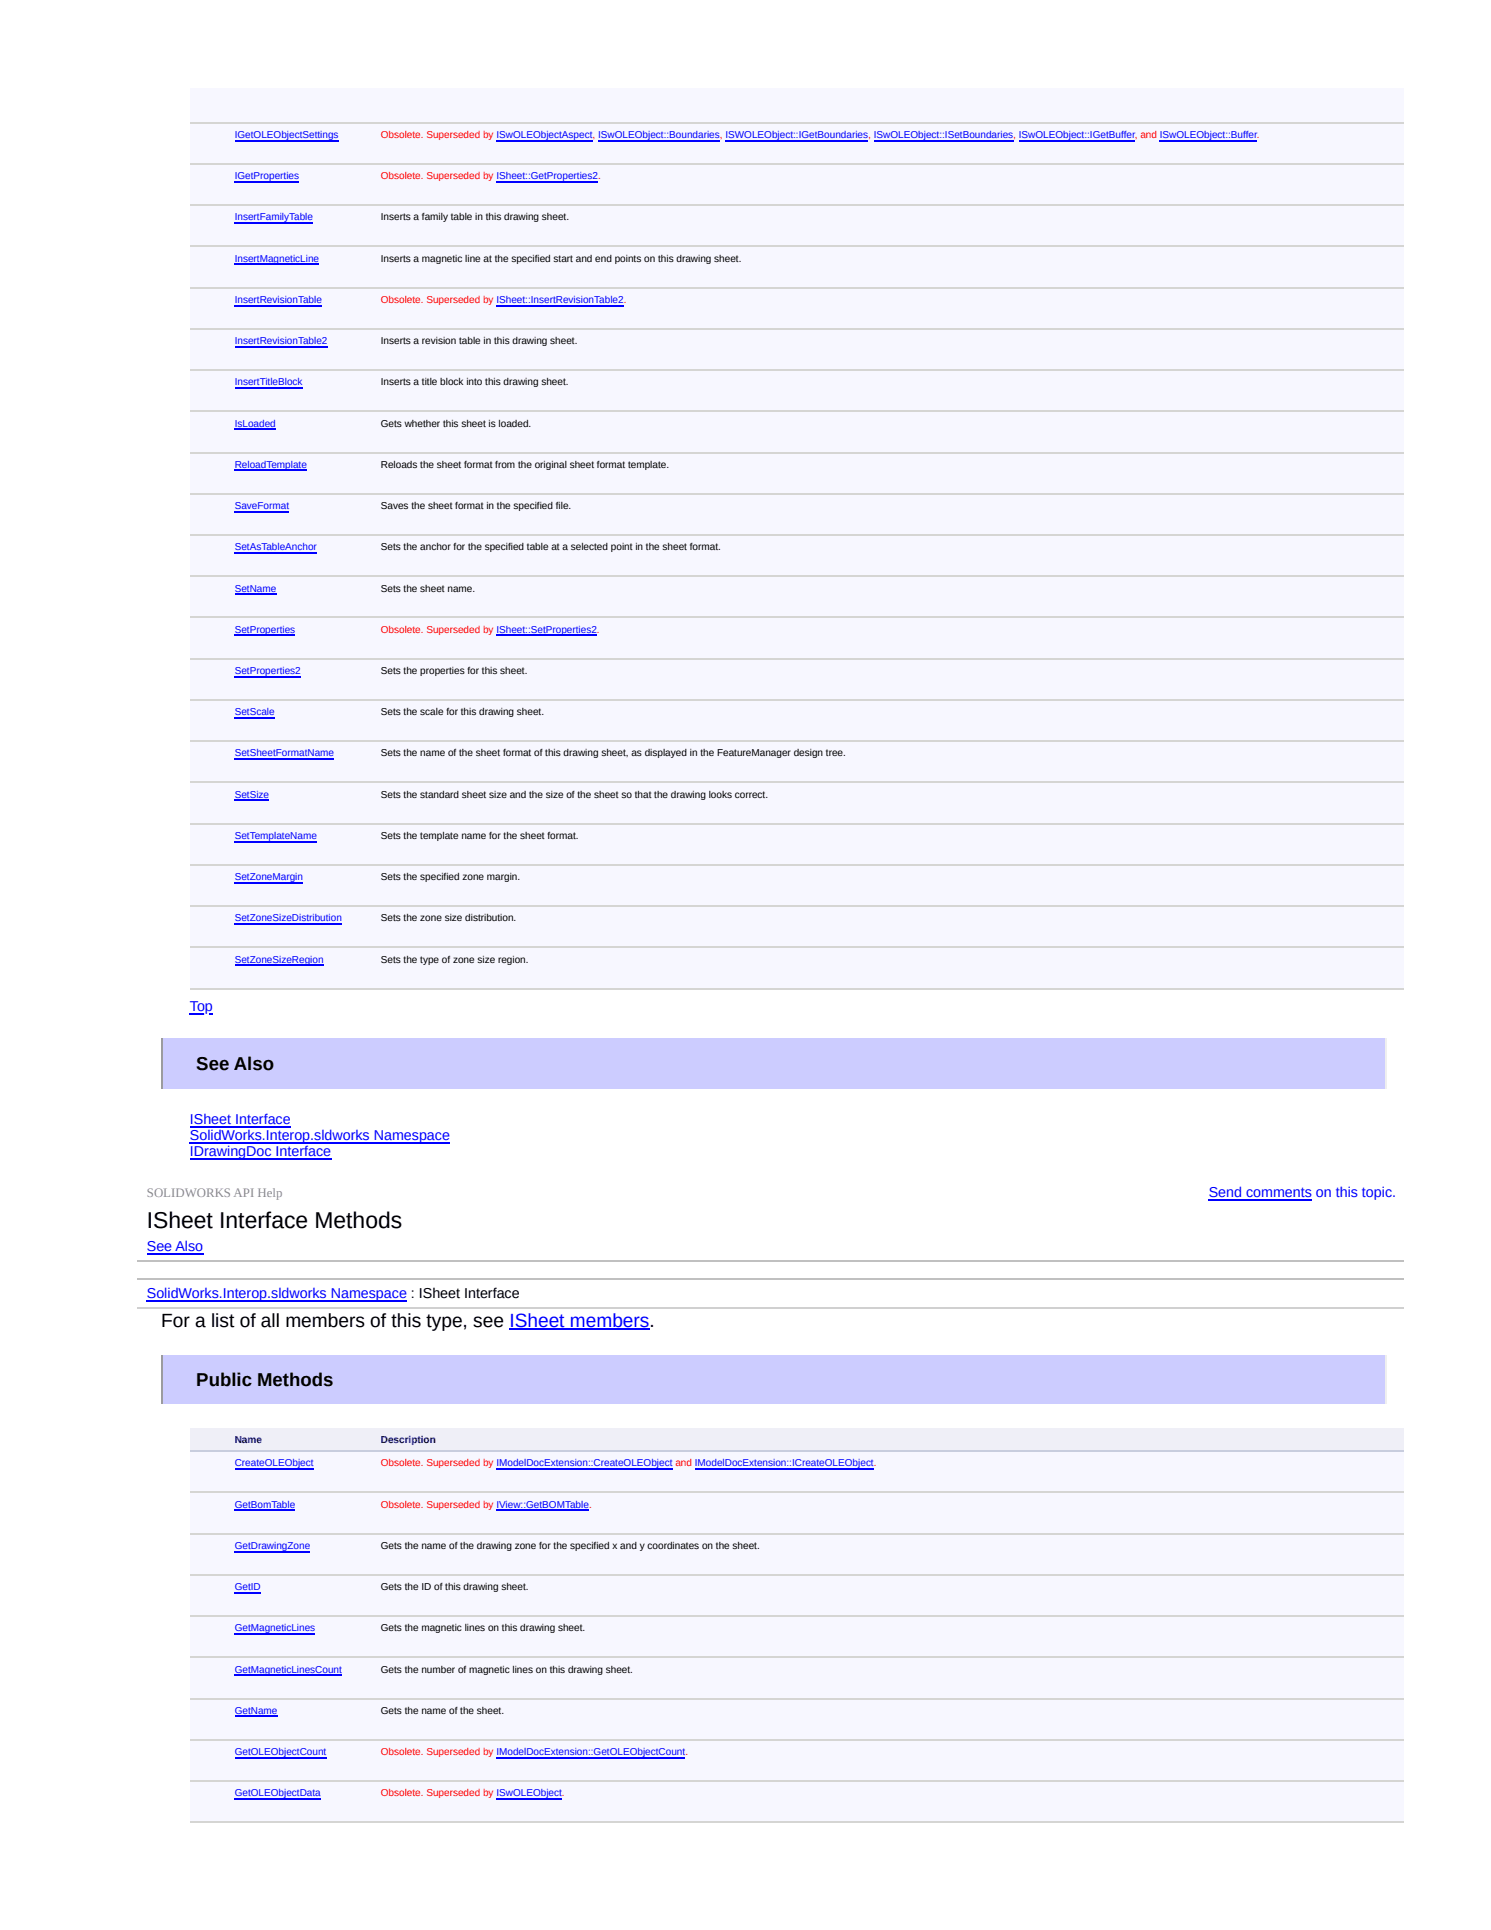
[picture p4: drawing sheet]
<svg xmlns="http://www.w3.org/2000/svg" width="216mm" height="279mm" viewBox="0 0 216 279" stroke-linecap="round" stroke-linejoin="round" font-family="sans-serif">
<defs><g id="words">
<text font-size="3.3" x="21.3" y="177.8">ISheet Interface Methods</text>
<text font-size="2.8" x="23.3" y="192">For a list of all members of this type, see ISheet members.</text>
<g font-size="2.7">
<text x="28.4" y="154.9">See Also</text>
<text x="28.4" y="200.6">Public Methods</text>
</g>
<g font-size="2.1" fill="#00f">
<text x="27.5" y="146.4">Top</text>
<text x="27.5" y="162.7">ISheet Interface</text>
<text x="27.5" y="165">SolidWorks.Interop.sldworks Namespace</text>
<text x="27.5" y="167.4">IDrawingDoc Interface</text>
<text x="175" y="173.4">Send comments on this topic.</text>
<text x="21.3" y="181.1">See Also</text>
<text x="21.3" y="187.9">SolidWorks.Interop.sldworks Namespace : ISheet Interface</text>
</g>
<text font-size="1.9" fill="#8c8c8c" x="21.3" y="173.4">SOLIDWORKS API Help</text>
<g font-size="1.4" fill="#00f">
<text x="34" y="20">IGetOLEObjectSettings</text>
<text x="34" y="25.9">IGetProperties</text>
<text x="34" y="31.9">InsertFamilyTable</text>
<text x="34" y="37.9">InsertMagneticLine</text>
<text x="34" y="43.8">InsertRevisionTable</text>
<text x="34" y="49.8">InsertRevisionTable2</text>
<text x="34" y="55.8">InsertTitleBlock</text>
<text x="34" y="61.8">IsLoaded</text>
<text x="34" y="67.7">ReloadTemplate</text>
<text x="34" y="73.7">SaveFormat</text>
<text x="34" y="79.7">SetAsTableAnchor</text>
<text x="34" y="85.6">SetName</text>
<text x="34" y="91.6">SetProperties</text>
<text x="34" y="97.6">SetProperties2</text>
<text x="34" y="103.5">SetScale</text>
<text x="34" y="109.5">SetSheetFormatName</text>
<text x="34" y="115.5">SetSize</text>
<text x="34" y="121.4">SetTemplateName</text>
<text x="34" y="127.4">SetZoneMargin</text>
<text x="34" y="133.4">SetZoneSizeDistribution</text>
<text x="34" y="139.4">SetZoneSizeRegion</text>
<text x="34" y="212.3">CreateOLEObject</text>
<text x="34" y="218.3">GetBomTable</text>
<text x="34" y="224.2">GetDrawingZone</text>
<text x="34" y="230.2">GetID</text>
<text x="34" y="236.2">GetMagneticLines</text>
<text x="34" y="242.1">GetMagneticLinesCount</text>
<text x="34" y="248.1">GetName</text>
<text x="34" y="254.1">GetOLEObjectCount</text>
<text x="34" y="260">GetOLEObjectData</text>
</g>
<g font-size="1.4" fill="#f00">
<text x="55.1" y="20">Obsolete. Superseded by ISwOLEObjectAspect, ISwOLEObject::Boundaries, ISWOLEObject::IGetBoundaries, ISwOLEObject::ISetBoundaries, ISwOLEObject::IGetBuffer, and ISwOLEObject::Buffer.</text>
<text x="55.1" y="25.9">Obsolete. Superseded by ISheet::GetProperties2.</text>
<text x="55.1" y="43.8">Obsolete. Superseded by ISheet::InsertRevisionTable2.</text>
<text x="55.1" y="91.6">Obsolete. Superseded by ISheet::SetProperties2.</text>
<text x="55.1" y="212.3">Obsolete. Superseded by IModelDocExtension::CreateOLEObject and IModelDocExtension::ICreateOLEObject.</text>
<text x="55.1" y="218.3">Obsolete. Superseded by IView::GetBOMTable.</text>
<text x="55.1" y="254.1">Obsolete. Superseded by IModelDocExtension::GetOLEObjectCount.</text>
<text x="55.1" y="260">Obsolete. Superseded by ISwOLEObject.</text>
</g>
<g font-size="1.4">
<text x="55.1" y="31.9">Inserts a family table in this drawing sheet.</text>
<text x="55.1" y="37.9">Inserts a magnetic line at the specified start and end points on this drawing sheet.</text>
<text x="55.1" y="49.8">Inserts a revision table in this drawing sheet.</text>
<text x="55.1" y="55.8">Inserts a title block into this drawing sheet.</text>
<text x="55.1" y="61.8">Gets whether this sheet is loaded.</text>
<text x="55.1" y="67.7">Reloads the sheet format from the original sheet format template.</text>
<text x="55.1" y="73.7">Saves the sheet format in the specified file.</text>
<text x="55.1" y="79.7">Sets the anchor for the specified table at a selected point in the sheet format.</text>
<text x="55.1" y="85.6">Sets the sheet name.</text>
<text x="55.1" y="97.6">Sets the properties for this sheet.</text>
<text x="55.1" y="103.5">Sets the scale for this drawing sheet.</text>
<text x="55.1" y="109.5">Sets the name of the sheet format of this drawing sheet, as displayed in the FeatureManager design tree.</text>
<text x="55.1" y="115.5">Sets the standard sheet size and the size of the sheet so that the drawing looks correct.</text>
<text x="55.1" y="121.4">Sets the template name for the sheet format.</text>
<text x="55.1" y="127.4">Sets the specified zone margin.</text>
<text x="55.1" y="133.4">Sets the zone size distribution.</text>
<text x="55.1" y="139.4">Sets the type of zone size region.</text>
<text x="55.1" y="224.2">Gets the name of the drawing zone for the specified x and y coordinates on the sheet.</text>
<text x="55.1" y="230.2">Gets the ID of this drawing sheet.</text>
<text x="55.1" y="236.2">Gets the magnetic lines on this drawing sheet.</text>
<text x="55.1" y="242.1">Gets the number of magnetic lines on this drawing sheet.</text>
<text x="55.1" y="248.1">Gets the name of the sheet.</text>
</g>
<g font-size="1.4" fill="#006">
<text x="34" y="208.9">Name</text>
<text x="55.1" y="208.9">Description</text>
</g>
</g></defs>
<g fill="#f7f7ff">
<path d="M27.5 12.7h5.2v5.2h-5.2z"/>
<path d="M32.7 12.7h21.3v5.2h-21.3z"/>
<path d="M54 12.7h149.2v5.2h-149.2z"/>
<path d="M27.5 17.9h5.2v6h-5.2z"/>
<path d="M32.7 17.9h21.3v6h-21.3z"/>
<path d="M54 17.9h149.2v6h-149.2z"/>
<path d="M27.5 23.9h5.2v5.9h-5.2z"/>
<path d="M32.7 23.9h21.3v5.9h-21.3z"/>
<path d="M54 23.9h149.2v5.9h-149.2z"/>
<path d="M27.5 29.8h5.2v6h-5.2z"/>
<path d="M32.7 29.8h21.3v6h-21.3z"/>
<path d="M54 29.8h149.2v6h-149.2z"/>
<path d="M27.5 35.8h5.2v6h-5.2z"/>
<path d="M32.7 35.8h21.3v6h-21.3z"/>
<path d="M54 35.8h149.2v6h-149.2z"/>
<path d="M27.5 41.8h5.2v5.9h-5.2z"/>
<path d="M32.7 41.8h21.3v5.9h-21.3z"/>
<path d="M54 41.8h149.2v5.9h-149.2z"/>
<path d="M27.5 47.7h5.2v6h-5.2z"/>
<path d="M32.7 47.7h21.3v6h-21.3z"/>
<path d="M54 47.7h149.2v6h-149.2z"/>
<path d="M27.5 53.7h5.2v6h-5.2z"/>
<path d="M32.7 53.7h21.3v6h-21.3z"/>
<path d="M54 53.7h149.2v6h-149.2z"/>
<path d="M27.5 59.7h5.2v5.9h-5.2z"/>
<path d="M32.7 59.7h21.3v5.9h-21.3z"/>
<path d="M54 59.7h149.2v5.9h-149.2z"/>
<path d="M27.5 65.6h5.2v6h-5.2z"/>
<path d="M32.7 65.6h21.3v6h-21.3z"/>
<path d="M54 65.6h149.2v6h-149.2z"/>
<path d="M27.5 71.6h5.2v6h-5.2z"/>
<path d="M32.7 71.6h21.3v6h-21.3z"/>
<path d="M54 71.6h149.2v6h-149.2z"/>
<path d="M27.5 77.6h5.2v6h-5.2z"/>
<path d="M32.7 77.6h21.3v6h-21.3z"/>
<path d="M54 77.6h149.2v6h-149.2z"/>
<path d="M27.5 83.6h5.2v5.9h-5.2z"/>
<path d="M32.7 83.6h21.3v5.9h-21.3z"/>
<path d="M54 83.6h149.2v5.9h-149.2z"/>
<path d="M27.5 89.5h5.2v6h-5.2z"/>
<path d="M32.7 89.5h21.3v6h-21.3z"/>
<path d="M54 89.5h149.2v6h-149.2z"/>
<path d="M27.5 95.5h5.2v6h-5.2z"/>
<path d="M32.7 95.5h21.3v6h-21.3z"/>
<path d="M54 95.5h149.2v6h-149.2z"/>
<path d="M27.5 101.5h5.2v5.9h-5.2z"/>
<path d="M32.7 101.5h21.3v5.9h-21.3z"/>
<path d="M54 101.5h149.2v5.9h-149.2z"/>
<path d="M27.5 107.4h5.2v6h-5.2z"/>
<path d="M32.7 107.4h21.3v6h-21.3z"/>
<path d="M54 107.4h149.2v6h-149.2z"/>
<path d="M27.5 113.4h5.2v6h-5.2z"/>
<path d="M32.7 113.4h21.3v6h-21.3z"/>
<path d="M54 113.4h149.2v6h-149.2z"/>
<path d="M27.5 119.4h5.2v5.9h-5.2z"/>
<path d="M32.7 119.4h21.3v5.9h-21.3z"/>
<path d="M54 119.4h149.2v5.9h-149.2z"/>
<path d="M27.5 125.3h5.2v6h-5.2z"/>
<path d="M32.7 125.3h21.3v6h-21.3z"/>
<path d="M54 125.3h149.2v6h-149.2z"/>
<path d="M27.5 131.3h5.2v6h-5.2z"/>
<path d="M32.7 131.3h21.3v6h-21.3z"/>
<path d="M54 131.3h149.2v6h-149.2z"/>
<path d="M27.5 137.3h5.2v5.9h-5.2z"/>
<path d="M32.7 137.3h21.3v5.9h-21.3z"/>
<path d="M54 137.3h149.2v5.9h-149.2z"/>
</g>
<g fill="none" stroke="#d5d5d3" stroke-width=".26">
<path d="M27.5 17.8h175.7M27.5 23.7h175.7M27.5 29.7h175.7M27.5 35.7h175.7M27.5 41.6h175.7M27.5 47.6h175.7M27.5 53.6h175.7M27.5 59.5h175.7M27.5 65.5h175.7M27.5 71.5h175.7M27.5 77.5h175.7M27.5 83.4h175.7"/>
<path d="M27.5 89.4h175.7M27.5 95.4h175.7M27.5 101.3h175.7M27.5 107.3h175.7M27.5 113.3h175.7M27.5 119.2h175.7M27.5 125.2h175.7M27.5 131.2h175.7M27.5 137.1h175.7M27.5 143.1h175.7"/>
</g>
<path d="M23.3 150.3h177.6v7.2h-177.6z" fill="#ccf"/>
<path d="M200.7 150.3v7.2" fill="none" stroke="#eee" stroke-width=".26"/>
<path d="M23.5 150.3v7.2" fill="none" stroke="#9a9a9a" stroke-width=".26"/>
<path d="M20 170.8h183.2v18.6h-183.2z" fill="#fff"/>
<path d="M20 182.6h183.2M20 185.2h183.2" fill="none" stroke="#c0c0c0" stroke-width=".26"/>
<path d="M20 185.3h183.2v4.1h-183.2z" fill="#fff"/>
<path d="M20 189.3h183.2" fill="none" stroke="#d0d0d0" stroke-width=".26"/>
<path d="M23.3 196.2h177.6v7h-177.6z" fill="#ccf"/>
<path d="M200.7 196.2v7" fill="none" stroke="#eee" stroke-width=".26"/>
<path d="M23.5 196.2v7" fill="none" stroke="#9a9a9a" stroke-width=".26"/>
<g fill="#efeff7">
<path d="M27.5 206.8h5.2v3.1h-5.2z"/>
<path d="M32.7 206.8h21.3v3.1h-21.3z"/>
<path d="M54 206.8h149.2v3.1h-149.2z"/>
</g>
<g fill="#f7f7ff">
<path d="M27.5 209.9h5.2v6h-5.2z"/>
<path d="M32.7 209.9h21.3v6h-21.3z"/>
<path d="M54 209.9h149.2v6h-149.2z"/>
<path d="M27.5 215.9h5.2v6h-5.2z"/>
<path d="M32.7 215.9h21.3v6h-21.3z"/>
<path d="M54 215.9h149.2v6h-149.2z"/>
<path d="M27.5 221.9h5.2v6h-5.2z"/>
<path d="M32.7 221.9h21.3v6h-21.3z"/>
<path d="M54 221.9h149.2v6h-149.2z"/>
<path d="M27.5 227.9h5.2v5.9h-5.2z"/>
<path d="M32.7 227.9h21.3v5.9h-21.3z"/>
<path d="M54 227.9h149.2v5.9h-149.2z"/>
<path d="M27.5 233.8h5.2v6h-5.2z"/>
<path d="M32.7 233.8h21.3v6h-21.3z"/>
<path d="M54 233.8h149.2v6h-149.2z"/>
<path d="M27.5 239.8h5.2v6h-5.2z"/>
<path d="M32.7 239.8h21.3v6h-21.3z"/>
<path d="M54 239.8h149.2v6h-149.2z"/>
<path d="M27.5 245.8h5.2v5.9h-5.2z"/>
<path d="M32.7 245.8h21.3v5.9h-21.3z"/>
<path d="M54 245.8h149.2v5.9h-149.2z"/>
<path d="M27.5 251.7h5.2v6h-5.2z"/>
<path d="M32.7 251.7h21.3v6h-21.3z"/>
<path d="M54 251.7h149.2v6h-149.2z"/>
<path d="M27.5 257.7h5.2v6h-5.2z"/>
<path d="M32.7 257.7h21.3v6h-21.3z"/>
<path d="M54 257.7h149.2v6h-149.2z"/>
</g>
<path d="M27.5 210.1h175.7" fill="none" stroke="#c8cdde" stroke-width=".26"/>
<path d="M27.5 216h175.7M27.5 222h175.7M27.5 228h175.7M27.5 234h175.7M27.5 239.9h175.7M27.5 245.9h175.7M27.5 251.9h175.7M27.5 257.8h175.7M27.5 263.8h175.7" fill="none" stroke="#d5d5d3" stroke-width=".26"/>
<g fill="none" stroke="#00f" stroke-width=".26">
<path d="M34 20.4h15M34 26.3h9.3M34 32.3h11.3M34 38.3h12.2M71.9 20.4h13.9M71.9 26.3h14.7M86.6 20.4h17.6M105 20.4h20.7M126.5 20.4h20.2M147.5 20.4h16.8M168 20.4h14M34 44.2h12.6"/>
<path d="M34 50.2h13.4M34 56.2h9.8M71.9 44.2h18.4M34 62.1h5.9M34 68.1h10.4M34 74.1h7.9M34 80h11.9M34 86h6M34 92h8.8M34 98h9.6M71.9 92h14.5M34 103.9h5.8"/>
<path d="M34 109.9h14.4M34 115.9h5M34 121.8h11.9M34 127.8h9.9M34 133.8h15.5M34 139.7h12.9M27.5 146.8h3.3M27.5 163.1h14.6M27.5 165.4h37.7M27.5 167.8h20.5M175 173.7h15M21.3 181.5h8.1"/>
<path d="M21.3 188.3h37.6M73.8 192.4h20.3M34 212.7h11.4M34 218.6h8.8M71.9 212.7h25.5M71.9 218.6h13.4M100.6 212.7h25.9M34 224.6h10.9M34 230.6h3.8M34 236.6h11.7M34 242.5h15.5M34 248.5h6.2"/>
<path d="M34 254.5h13.3M71.9 254.5h27.3M34 260.4h12.5M71.9 260.4h9.5"/>
</g>
<use href="#words"/>
</svg>
